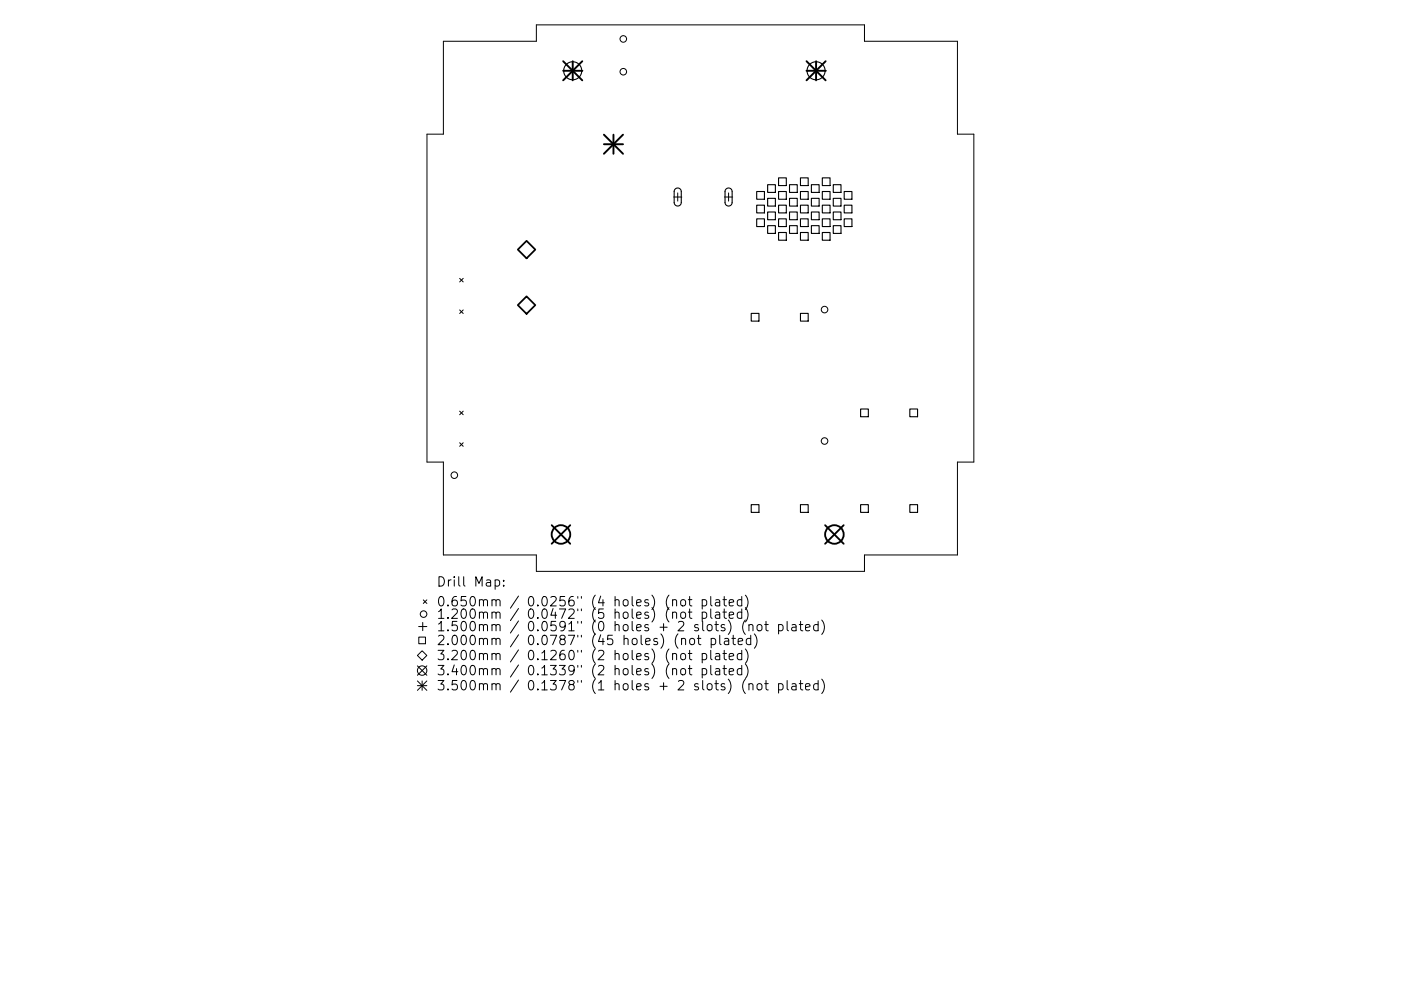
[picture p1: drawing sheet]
<svg xmlns="http://www.w3.org/2000/svg" width="297mm" height="210mm" viewBox="0 0 297 210" stroke-linecap="round" stroke-linejoin="round" font-family="sans-serif">
<defs><g id="words">
<g font-size="2.8">
<text x="92.5" y="124.5">Drill Map:</text>
<text x="92.5" y="128.7">0.650mm / 0.0256&quot; (4 holes) (not plated)</text>
<text x="92.5" y="131.3">1.200mm / 0.0472&quot; (5 holes) (not plated)</text>
<text x="92.5" y="133.9">1.500mm / 0.0591&quot; (0 holes + 2 slots) (not plated)</text>
<text x="92.5" y="136.9">2.000mm / 0.0787&quot; (45 holes) (not plated)</text>
<text x="92.5" y="140.1">3.200mm / 0.1260&quot; (2 holes) (not plated)</text>
<text x="92.5" y="143.3">3.400mm / 0.1339&quot; (2 holes) (not plated)</text>
<text x="92.5" y="146.5">3.500mm / 0.1378&quot; (1 holes + 2 slots) (not plated)</text>
</g>
</g></defs>
<g fill="none" stroke="#000" stroke-width=".21">
<path d="M94 8.8h19.7v-3.5h69.6v3.5h19.7v19.7h3.5v69.5h-3.5v19.7h-19.7v3.5h-69.6v-3.5h-19.7v-19.7h-3.5v-69.5h3.5zM97.5 59.1l.7 .7M98.2 59.1l-.7 .7M142.8 41.8h1.8M143.7 40.9v1.8M153.6 41.8h1.7M154.5 40.9v1.8M97.5 65.8l.7 .7M98.2 65.8l-.7 .7M97.5 87.2l.7 .8M97.5 93.9l.7 .8M98.2 87.2l-.7 .8"/>
<path d="M98.2 93.9l-.7 .8M88.8 132.9h1.7M88.8 135.2h1.4v1.4h-1.4zM89.5 138.1l1 1-1 1-1-1zM89.6 132.1v1.7M89.7 127.3l.8 .7M90.5 127.3l-.8 .7M105 123.1l.6-.1 .3 .4v.6l-.2 .3h-.7M106.8 124.2v.2M106.8 123.1v.2M142.6 127.4l.3-.2 .5 .1 .1 1.3M142.6 130.1a.5 .5 0 0 1 .9 0v1.1"/>
<path d="M142.6 138.8a.5 .5 0 0 1 .9 .1v1.1M144.4 127.4l.3-.2a.54 .54 0 0 1 .7 .4v.6a.54 .54 0 0 1-.6 .4 .54 .54 0 0 1-.5-.4zM144.4 130.1a.54 .54 0 0 1 .5-.2 .54 .54 0 0 1 .5 .3v.6a.54 .54 0 0 1-.6 .4 .54 .54 0 0 1-.5-.4zM144.4 138.8a.54 .54 0 0 1 .5-.2 .54 .54 0 0 1 .5 .4l-.1 .8a.54 .54 0 0 1-.6 .2 .54 .54 0 0 1-.4-.4zM144.5 135.6l.3-.2 .5 .1 .1 1.3M145.9 127.2h.8M145.9 129.9h.8M145.9 138.6h.8M146.2 126.6v1.7l.1 .2 .4 .1M146.2 129.2v1.7l.1 .2 .4 .1M146.2 138v1.7l.1 .2 .4 .1M146.3 135.6l.3-.2 .5 .1 .2 .3v.6a.54 .54 0 0 1-.6 .4 .54 .54 0 0 1-.5-.4z"/>
<path d="M148.1 134.8v1.7l.1 .2 .4 .1M148.9 127.3l.6-.1 .3 .4v.6l-.2 .3h-.7M148.9 130l.6-.1 .3 .3v.6l-.2 .3h-.7M148.9 138.7l.6-.1 .3 .4v.6l-.2 .3h-.7M148.9 127.2v2M148.9 129.9v2M148.9 138.6v2M150.7 126.6v1.7l.3 .3M150.7 129.2v1.7l.3 .3M150.7 138v1.7l.3 .3M150.8 135.5l.6-.1 .3 .4v.6l-.1 .3h-.8M150.8 135.4v2"/>
<path d="M151.7 127.3h.8l.1 1.3M151.7 130h.8l.1 1.2M151.7 138.7h.8l.1 1.3M152.6 127.7l-.7 .1a.39 .39 0 0 0-.3 .4 .39 .39 0 0 0 .3 .4l.7-.1M152.6 130.3l-.7 .1a.39 .39 0 0 0-.3 .4 .39 .39 0 0 0 .3 .4l.7-.1M152.6 134.8v1.7l.3 .3M152.6 139.1l-.7 .1a.39 .39 0 0 0-.3 .4 .39 .39 0 0 0 .3 .4l.7-.1M153.3 127.2h.7M153.3 129.9h.7M153.3 138.6h.7M153.6 126.6v1.7v.2l.4 .1M153.6 129.2v1.7v.2l.4 .1"/>
<path d="M153.6 138v1.7v.2l.4 .1M153.6 135.5h.8l.1 1.3M154.4 131.6a2.29 2.29 0 0 1 0 3M154.5 135.9l-.7 .1a.39 .39 0 0 0-.3 .4 .39 .39 0 0 0 .3 .4l.7-.1M154.6 127.9l1-.2-.1-.4-.6-.1-.3 .3 .1 1h.8M154.6 130.5l1-.2-.1-.3-.6-.1-.3 .2 .1 1h.8M154.6 139.3l1-.2-.1-.4-.6-.1-.3 .3 .1 1h.8M155.2 135.4h.7M155.5 134.8v1.7l.1 .2 .3 .1M156.5 136.1l1-.2-.1-.4-.6-.1-.3 .3 .1 1h.8M157.3 127.3l-.6-.1-.4 .4v.6l.2 .3h.8M157.3 130l-.6-.1-.4 .3v.6l.2 .3h.8"/>
<path d="M157.3 138.7l-.6-.1-.4 .4v.6l.2 .3h.8M157.3 126.6v2M157.3 129.2v2M157.3 138v2M158 126.3a2.29 2.29 0 0 1 0 3M158 128.9a2.29 2.29 0 0 1 0 3.1M158 131.6a2.29 2.29 0 0 0 0 3M158 137.7a2.29 2.29 0 0 1 0 3M158.8 132.7a.5 .5 0 0 1 .8 .1v1M158.8 132.5v1.3M159.2 135.5l-.6-.1-.4 .4v.6l.2 .3h.8M159.2 134.8v2"/>
<path d="M159.9 134.5a2.29 2.29 0 0 1 0 3M160.6 132.7a.54 .54 0 0 1 .5-.2 .54 .54 0 0 1 .5 .4v.6a.54 .54 0 0 1-.6 .4 .54 .54 0 0 1-.5-.4zM162.1 132.5h.8M162.4 131.8v1.8l.1 .1 .4 .1M165.1 132.6l.5-.1 .4 .4v.6l-.2 .2h-.7M165.1 132.5v2M166.9 131.8v1.8l.3 .2M167.9 132.6h.8l.1 1.2M168.8 133l-.7 .1a.39 .39 0 0 0-.3 .4 .39 .39 0 0 0 .3 .3l.7-.1M169.5 132.5h.7M169.7 131.8v1.8l.1 .1 .4 .1M170.8 133.2l.9-.2-.1-.4-.5-.1-.3 .3 .1 .9h.7"/>
<path d="M173.5 132.6l-.6-.1-.4 .4v.6l.2 .2h.8M173.5 131.8v2M174.2 131.6a2.29 2.29 0 0 1 0 3M88.5 141.3l2 2M88.5 144.5l2 2M88.5 145.5h2M89.5 144.5v2M90.5 141.3l-2 2M90.5 144.5l-2 2M142.6 142a.5 .5 0 0 1 .9 .1v1.1M144.4 142a.54 .54 0 0 1 .5-.2 .54 .54 0 0 1 .5 .4v.6a.54 .54 0 0 1-.6 .4 .54 .54 0 0 1-.5-.4zM145.9 141.8h.8"/>
<path d="M146.2 141.2v1.7l.1 .2 .4 .1M148.9 141.9l.6-.1 .3 .4v.6l-.2 .3h-.7M148.9 141.8v2M150.7 141.2v1.7l.3 .3M151.7 141.9h.8l.1 1.3M152.6 142.3l-.7 .1a.39 .39 0 0 0-.3 .4 .39 .39 0 0 0 .3 .4l.7-.1M153.3 141.8h.7M153.6 141.2v1.7v.2l.4 .1M154.4 144.1a2.29 2.29 0 0 1 0 3M154.6 142.5l1-.2-.1-.4-.6-.1-.3 .3 .1 1h.8M157.3 141.9l-.6-.1-.4 .4v.6l.2 .3h.8M157.3 141.2v2"/>
<path d="M158 140.9a2.29 2.29 0 0 1 0 3M158 144.1a2.29 2.29 0 0 0 0 3M158.8 145.2a.5 .5 0 0 1 .8 .1v1.1M158.8 145v1.4M160.6 145.2a.54 .54 0 0 1 .5-.2 .54 .54 0 0 1 .5 .4v.6a.54 .54 0 0 1-.6 .4 .54 .54 0 0 1-.5-.4zM162.1 145h.8M162.4 144.4v1.7l.1 .2 .4 .1M165.1 145.1l.5-.1 .4 .4v.6l-.2 .3h-.7M165.1 145v2M166.9 144.4v1.7l.3 .3M167.9 145.1h.8l.1 1.3M168.8 145.5l-.7 .1a.39 .39 0 0 0-.3 .4 .39 .39 0 0 0 .3 .4l.7-.1"/>
<path d="M169.5 145h.7M169.7 144.4v1.7l.1 .2 .4 .1M170.8 145.7l.9-.2-.1-.4-.5-.1-.3 .3 .1 1h.7M173.5 145.1l-.6-.1-.4 .4v.6l.2 .3h.8M173.5 144.4v2M174.2 144.1a2.29 2.29 0 0 1 0 3"/>
<circle cx="132.2" cy="15.2" r=".7"/>
<circle cx="132.2" cy="8.3" r=".7"/>
<circle cx="174.8" cy="65.7" r=".7"/>
<circle cx="174.8" cy="93.6" r=".7"/>
<circle cx="96.3" cy="100.8" r=".7"/>
<circle cx="89.8" cy="130.3" r=".7"/>
<circle cx="89.5" cy="142.3" r="1"/>
</g>
<g fill="none" stroke="#000" stroke-width=".23">
<path d="M119.5 15h.1M119.5 15a1.91 1.91 0 0 0 1.9 1.9 1.91 1.91 0 0 0 1.9-1.9M119.5 15a1.91 1.91 0 0 1 1.9-1.9 1.91 1.91 0 0 1 1.9 1.9M123.3 15h.1M171.1 15h.1M171.1 15a1.91 1.91 0 0 0 1.9 1.9 1.91 1.91 0 0 0 1.9-1.9M171.1 15a1.91 1.91 0 0 1 1.9-1.9 1.91 1.91 0 0 1 1.9 1.9M174.9 15h.1M162.8 39.2h1.6v1.6h-1.6zM165.1 37.7h1.6v1.7h-1.6zM167.4 39.2h1.6v1.6h-1.6zM169.7 37.7h1.7v1.7h-1.7z"/>
<path d="M172 39.2h1.7v1.6h-1.7zM174.3 37.7h1.7v1.7h-1.7zM176.7 39.2h1.6v1.6h-1.6zM143.2 40.1a.75 .75 0 0 1 .8-.2 .75 .75 0 0 1 .4 .7v2.4a.75 .75 0 0 1-.7 .7 .75 .75 0 0 1-.8-.7v-2.4zM153.9 40.1a.75 .75 0 0 1 .9-.2 .75 .75 0 0 1 .4 .7v2.4a.75 .75 0 0 1-.7 .7 .75 .75 0 0 1-.8-.7v-2.4zM160.4 40.6h1.7v1.7h-1.7zM160.4 43.5h1.7v1.7h-1.7zM160.4 46.4h1.7v1.7h-1.7zM162.8 42.1h1.6v1.6h-1.6zM162.8 45h1.6v1.6h-1.6zM162.8 47.9h1.6v1.6h-1.6zM165.1 40.6h1.6v1.7h-1.6z"/>
<path d="M165.1 43.5h1.6v1.7h-1.6zM165.1 46.4h1.6v1.7h-1.6zM165.1 49.3h1.6v1.7h-1.6zM167.4 42.1h1.6v1.6h-1.6zM167.4 45h1.6v1.6h-1.6zM167.4 47.9h1.6v1.6h-1.6zM169.7 40.6h1.7v1.7h-1.7zM169.7 43.5h1.7v1.7h-1.7zM169.7 46.4h1.7v1.7h-1.7zM169.7 49.3h1.7v1.7h-1.7zM172 42.1h1.7v1.6h-1.7zM172 45h1.7v1.6h-1.7z"/>
<path d="M172 47.9h1.7v1.6h-1.7zM174.3 40.6h1.7v1.7h-1.7zM174.3 43.5h1.7v1.7h-1.7zM174.3 46.4h1.7v1.7h-1.7zM174.3 49.3h1.7v1.7h-1.7zM176.7 42.1h1.6v1.6h-1.6zM176.7 45h1.6v1.6h-1.6zM176.7 47.9h1.6v1.6h-1.6zM179 40.6h1.6v1.7h-1.6zM179 43.5h1.6v1.7h-1.6zM179 46.4h1.6v1.7h-1.6zM159.3 66.5h1.6v1.6h-1.6z"/>
<path d="M169.7 66.5h1.7v1.6h-1.7zM182.5 86.8h1.6v1.6h-1.6zM192.9 86.8h1.6v1.6h-1.6zM159.3 107.1h1.6v1.6h-1.6zM169.7 107.1h1.7v1.6h-1.7zM182.5 107.1h1.6v1.6h-1.6zM192.9 107.1h1.6v1.6h-1.6z"/>
</g>
<path d="M109.8 53l1.8-1.9 1.9 1.9-1.9 1.8zM111.6 62.9l1.9 1.8-1.9 1.9-1.8-1.9z" fill="none" stroke="#000" stroke-width=".37"/>
<g fill="none" stroke="#000" stroke-width=".39">
<path d="M117 111.4l3.9 4M120.9 111.4l-3.9 4M174.9 111.4l4 4M178.9 111.4l-4 4"/>
<circle cx="118.9" cy="113.4" r="1.97"/>
<circle cx="176.9" cy="113.4" r="1.97"/>
</g>
<path d="M119.4 13l4.1 4M119.4 15h4.1M121.4 13v4M123.5 13l-4.1 4M171 15h4.1M171 13l4.1 4M173 13v4M175.1 13l-4.1 4M128 28.6l4.1 4M128 30.6h4.1M130.1 28.6v4M132.1 28.6l-4.1 4" fill="none" stroke="#000" stroke-width=".41"/>
<use href="#words"/>
</svg>
